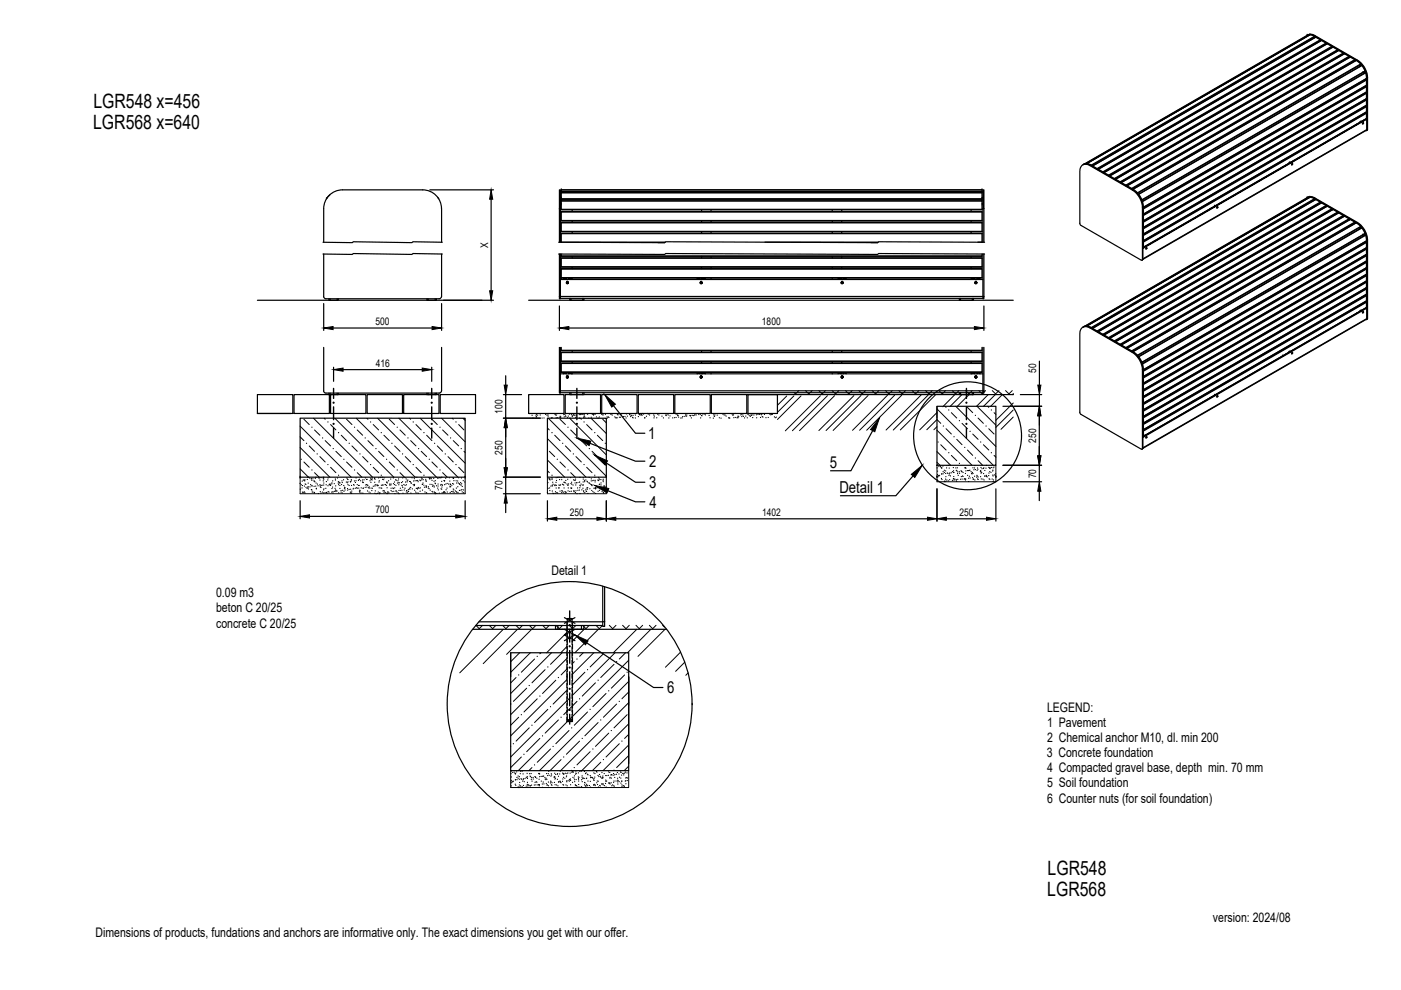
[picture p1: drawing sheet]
<svg xmlns="http://www.w3.org/2000/svg" width="297mm" height="210mm" viewBox="0 0 297 210" stroke-linecap="round" stroke-linejoin="round" font-family="sans-serif">
<defs><g id="words">
<g font-size="4.2">
<text x="19.8" y="23">LGR548 x=456</text>
<text x="19.8" y="27.4">LGR568 x=640</text>
<text x="222.1" y="185.5">LGR548</text>
<text x="222" y="189.9">LGR568</text>
</g>
<g font-size="3.5">
<text x="137.4" y="93.1">1</text>
<text x="137.7" y="99">2</text>
<text x="176" y="99.3">5</text>
<text x="137.6" y="103.5">3</text>
<text x="137.7" y="107.6">4</text>
<text x="178" y="104.6">Detail 1</text>
<text x="141.4" y="147">6</text>
</g>
<g font-size="2.8">
<text x="116.9" y="122">Detail 1</text>
<text x="45.8" y="126.6">0.09 m3</text>
<text x="45.8" y="129.9">beton C 20/25</text>
<text x="45.8" y="133.1">concrete C 20/25</text>
<text x="222" y="150.9">LEGEND:</text>
<text x="222" y="154.1">1 Pavement</text>
<text x="221.9" y="160.5">3 Concrete foundation</text>
<text x="222" y="157.3">2 Chemical anchor M10, dl. min 200</text>
<text x="222" y="163.7">4 Compacted gravel base, depth min. 70 mm</text>
<text x="222" y="166.9">5 Soil foundation</text>
<text x="222" y="170.2">6 Counter nuts (for soil foundation)</text>
<text x="257.2" y="195.4">version: 2024/08</text>
<text x="20.2" y="198.6">Dimensions of products, fundations and anchors are informative only. The exact dimensions you get with our offer.</text>
</g>
<g font-size="2.2">
<text x="103.5" y="52.5" transform="rotate(-90 103.5 52.5)">X</text>
<text x="79.6" y="68.9">500</text>
<text x="161.6" y="68.9">1800</text>
<text x="79.7" y="77.7">416</text>
<text x="219.7" y="79.1" transform="rotate(-90 219.7 79.1)">50</text>
<text x="106.6" y="87.7" transform="rotate(-90 106.6 87.7)">100</text>
<text x="219.7" y="93.9" transform="rotate(-90 219.7 93.9)">250</text>
<text x="106.6" y="96.4" transform="rotate(-90 106.6 96.4)">250</text>
<text x="219.7" y="101.4" transform="rotate(-90 219.7 101.4)">70</text>
<text x="106.6" y="103.9" transform="rotate(-90 106.6 103.9)">70</text>
<text x="79.6" y="108.8">700</text>
<text x="120.8" y="109.3">250</text>
<text x="161.6" y="109.3">1402</text>
<text x="203.4" y="109.3">250</text>
</g>
</g></defs>
<!-- layer: 0 -->
<g fill="none" stroke="#000" stroke-width=".25">
<path d="M277.1 7.5l-47.3 27.3M277.1 7.5h.1M277.1 7.5l.7-.2 .9 .3M277.2 7.5l.6-.2 .9 .2 9.1 5.3a4.6 4.6 0 0 1 2.1 3.6v11M277.5 7.4l-.4 .1M277.5 7.4l-47.3 27.3M277.5 7.4v.1M277.5 7.5h.1M277.7 7.4l1 .4M277.7 7.4h.1M277.7 7.4l-47.4 27.3M278.7 7.7l-47.3 27.3"/>
<path d="M278.7 7.6l9 5.2a4.5 4.5 0 0 1 2.1 3.7v11.1l-.2 .1M278.7 7.8v.2M278.7 7.8l-47.3 27.3M278.8 7.5l-.1 .1M278.9 7.9h.1M279 7.9l-47.4 27.3M279 7.9l.9 .5M279.9 8.4l.1 .1M279.9 8.4l-47.3 27.3M280 8.7v-.2l-47.3 27.4M280.1 8.6h.1M280.1 8.6l-47.3 27.3"/>
<path d="M281.1 9.1l.1 .1M281.2 9.2v.2M281.2 9.2l-47.3 27.3M281.4 9.3l-47.3 27.3M281.4 9.3l.9 .5M282.3 9.8l.1 .1M282.3 9.8l-47.3 27.3M282.4 10.1v-.2l-47.3 27.4M282.6 10l-47.3 27.3M282.6 10l-47.3 27.3 1 .6 47.3-27.3M282.6 10l1 .6M283.6 10.5v.1"/>
<path d="M283.6 10.8v-.2l-47.3 27.4M283.8 10.7l-47.3 27.3M283.8 10.7l-47.3 27.3 1 .6 47.3-27.3M283.8 10.7l1 .6M284.8 11.2v.1M284.8 11.3v.2M284.8 11.3l-47.3 27.3M285 11.4h.1M285.1 11.4l-47.4 27.3M285.1 11.4l.9 .6M286 11.9l.1 .1M286 12l-47.3 27.3"/>
<path d="M286.1 12v.2M286.1 12l-47.3 27.4M286.2 12.1h.1M286.3 12.1l-47.4 27.3M286.3 12.1l.9 .6M287.2 12.6l.1 .1M287.2 12.7l-47.3 27.3-.9-.6M287.3 12.9v-.1l-47.3 27.3M287.5 12.8h.1M287.5 12.8l-47.3 27.3M287.5 12.8l1 .8M287.8 12.8h-.1"/>
<path d="M288.2 14.1h.1M288.5 13.6v.1M288.5 13.6l-47.3 27.3M288.5 13.7l-.3 .4M288.5 13.7l-47.3 27.3M288.7 13.9l.7 1.1M288.7 13.9l-47.3 27.3M289 15.4h.5M289 15.4h.1M289.4 15.1l-47.3 27.4M289.4 15.1h.1M289.4 15.4l.3 1.2"/>
<path d="M289.5 15.4l-47.3 27.3M289.5 16.8l.2 .1-47.4 27.3M289.5 18.2l.2 .1M289.5 19.6l.2 .1M289.5 15.4l-47.3 27.3 .2 1.3 47.3-27.3M289.7 18.3v.1M289.7 19.7v.1M289.7 16.9v.1M289.7 18.3l-47.3 27.3v.1M289.7 19.7l-47.4 27.3M289.7 19.5h.1M289.7 18.1l-47.4 27.3"/>
<path d="M289.7 16.6h.1M289.7 19.5l-47.3 27.3M289.7 17l-47.3 27.3v1.1l47.3-27.3M289.7 18.4l-47.3 27.3v1.1l47.3-27.3M289.7 19.8l-47.3 27.3v1.1l47.3-27.3M289.7 17v1.1M289.7 18.4v1.1M289.7 19.8v1.1M289.7 16.6l-47.3 27.3M289.9 16.4l-.1 .1M229.6 34.9l.7-.2 .7 .3 9.2 5.2a4.7 4.7 0 0 1 2.1 3.7v11M230.1 34.7l-.4 .1"/>
<path d="M230.4 34.7l.5 .1 .5 .3M231.2 35l-.1 .1M231.4 35.1v.1M231.6 35.2v.1M231.6 35.2h.1M231.7 35.2l.9 .5M232.6 35.7v.1M232.8 35.9v.1M232.9 35.9l47.3-27.3 .9 .5-47.3 27.3zM233.8 36.4l.1 .1M233.9 36.5v.1M234 36.6v.1"/>
<path d="M234.1 36.6h-.1M234.1 36.6l.9 .5M235 37.1l.1 .1M235.3 37.3v.1M236.3 37.8v.1M236.5 38v.1M236.5 38h.1M237.5 38.6h.1M237.5 38.6v.1M237.7 38.7v.1M237.7 38.7h.1M237.8 38.7l.9 .6"/>
<path d="M238.7 39.3h.1M238.8 39.4h.1M239 39.4l-.1 .1M239.9 40h.1M271.9 35.4h.1M272 35.4h.1M272.7 35h.1M273.3 34.6h.1M273.4 34.6h.1M273.4 34.5v.1M273.5 34.5l-.1 .1M273.7 34.4h.1"/>
<path d="M273.8 34.4h.1M273.9 34.7v.1M273.9 34.7l.2 .1-.2 .2zM273.9 34.7l-.1 .2M274.3 34v.1M287.4 26.5h.1M287.5 26.4h.1M287.6 26.4h.1M287.7 26.3v.1M287.8 26.3h-.1M288.4 25.9l-.1 .1M288.4 25.9h.1"/>
<path d="M288.5 25.9h-.1M288.5 25.9h.1M288.7 25.7v.1M288.8 25.7h.1M288.9 26.1h.1M289 26l-.2 .2M289.4 25.4h-.1M289.5 22.5h.2M289.5 23.8l.2 .1-47.4 27.3M289.5 21l.2 .1M289.7 22.5v.1M289.7 23.9v.1"/>
<path d="M289.7 21.1v.1M289.7 22.5l-47.3 27.3v.1M289.7 21.1l-47.3 27.3v.1M289.7 23.7h.1M289.7 25.1h.1M289.7 20.9l-47.3 27.3M289.7 22.3h.1M289.7 25.2l-47.4 27.2h.2M289.7 23.7l-47.3 27.3M289.7 27.6l-47.4 27.4M289.7 22.3l-47.4 27.3M289.7 21.2l-47.3 27.3v1.1l47.3-27.3"/>
<path d="M289.7 24l-47.3 27.3v1.1M289.7 21.2v1.1M289.7 24v1.1M289.7 25.1l-47.3 27.3M289.8 27.5l-.1 .1M289.8 25.3v2.2l-47.5 27.4M289.9 27.6l-.1 .1M289.9 27.4l-.1 .2M289.9 27.4l-.1 .1M68.5 53.9h25.3M68.5 51.4h25.3M68.6 51.4v-7.2a4 4 0 0 1 4-3.9h17a4 4 0 0 1 4 3.9v7.2"/>
<path d="M68.6 53.9v9M69.2 42.1h.1M69.9 41.3l-.7 .8M91.1 40.3h13.5M92.8 41.9l.2 .2M93.6 53.9v8.9l-.2 .5h-24.3h-.2l-.3-.5M104.1 42.2v19.5M118.5 53.9h90.3M118.5 51.4h90.3M118.6 44.3v-4h.2v4M118.6 44.3v7.1M118.6 53.9v9"/>
<path d="M118.6 44.3h.2M118.8 53.9v9.4h-.2v-.4M118.8 41.8h.2M118.8 44.3v7.1M118.8 43.4h.2M118.8 43.1h.2M118.8 42h.2M118.8 59.3h89.6M119 44.4h89.2M119 49.1h89.2M119 47.3h89.2M119 40.3h.1"/>
<path d="M119 45h89.2M119 45v1.9h89.2v-1.9M119 49.5h89.2M119 54.8v1.9h89.2v-1.9M119 54.8h89.2M119 57h89.2v2h-89.2zM119 53.9v.4h89.2v-.4M119 40.3h89.2M119 40.8h89.2M119 42.6h89.2M119 40.3v4.1M119 47.3v1.8"/>
<path d="M119 49.5v1.9l22-.1M119 42.1h89.2M119 42.3h89.2M119 40.7h89.2M119 40.6h89.2M119 46.8h89.2M119 56.6h89.2M119 57.1h89.2M119 58.9h89.2M119 54.3h89.2M119.5 59.3v-.2h.6v.2M119.5 59.1h.6"/>
<path d="M120.2 60h.1M120.2 60l.1 .1M120.2 59.8h.1M120.2 59.8v.2M120.2 59.8l.2 .1M120.4 59.8h.1M120.4 59.9v.2M120.4 59.9h.1M120.6 59.3v-.2h.6v.2M120.6 59.1h.6M121.3 44.5v.3M121.3 46.9v.3"/>
<path d="M121.3 49.1v.4M121.3 54.3v.4M121.3 56.7v.3M121.3 59v.3M139.5 51.4h1.4M147.8 59.3v-.2h.6v.2M147.8 59.1h.6M148.5 59.9h.1M148.5 59.9v.1M148.7 59.8l.1 .1M148.7 59.8h.1M148.7 59.8l-.2 .1"/>
<path d="M148.7 59l-.1 .2M148.7 44.5v.3M148.7 46.9v.3M148.7 49.1v.4M148.7 54.3v.4M148.7 56.7v.3M148.8 59.9h.1M148.8 59.9v.1M148.9 59.3v-.2h.6v.2M148.9 59.1h.6M150.8 44.5v.3M150.8 46.9v.3"/>
<path d="M150.8 49.1v.4M150.8 54.3v.4M150.8 56.7v.3M150.8 59v.3M162.2 51.3h24M176.5 44.5v.3M176.5 46.9v.3M176.5 49.1v.4M176.5 54.3v.4M176.5 56.7v.3M176.5 59v.3M177.7 59.1v.2"/>
<path d="M178.3 59.1l-.6-.1h.6v.3M178.4 59.9h.1M178.5 59v.2M178.5 44.5v.3M178.5 46.9v.3M178.5 49.1v.4M178.5 54.3v.4M178.5 56.7v.3M178.5 59.8h.1M178.5 59.8l-.1 .2M178.5 59.8l.2 .1M178.7 59.9h.1"/>
<path d="M178.7 59.9v.1M178.8 59.3v-.2h.6v.2M178.8 59.1h.6M184.7 51.4h1.4M205.9 44.5v.3M205.9 46.9v.3M205.9 49.1v.4M205.9 54.3v.4M205.9 56.7v.3M205.9 59v.3M206 59.1v.2M206.7 59.1l-.7-.1h.7v.3"/>
<path d="M206.8 59.9h.1M206.8 59.9v.2M206.8 59.8h.2M206.8 59.8h.1M206.8 59.8v.1M207 59.8v.2M207 59.8h.1M207 60v.1M207 60h.1M207.1 59.3v-.2h.7v.2M207.1 59.1h.7M208.2 40.3h.1"/>
<path d="M208.2 41.8h.2M208.2 40.3v4.1M208.2 47.3v1.8M208.2 49.5v1.9l-.9-.1M208.2 43.4h.2M208.2 43.1h.2M208.2 42h.2M208.4 44.3v-4h.2v4M208.4 53.9v9.4h.2v-.4M208.4 44.3v7.1M208.4 44.3h.2M208.6 44.3v7.1"/>
<path d="M208.6 53.9v9M240 40.1h.1M240.2 40.1l-.1 .2M240.2 40.1l1 .8M241.1 40.9l.1 .1M241.2 41l-.1 .1M241.3 41.2h.1M241.4 41.2l.7 1.2M241.4 41.2h-.1M242 42.5h.1M242.1 42.5h.1M242.1 42.7h.1"/>
<path d="M242.2 42.7h.1M242.2 44v11l-.1 .2-12.9-7.4M242.2 44a4.6 4.6 0 0 0-2.1-3.7l-9-5.2a1.29 1.29 0 0 0-1.5-.2 1.29 1.29 0 0 0-.7 1.4v11l.3 .5M242.3 54.9l-.2 .3M242.3 52.5l47.5-27.2-47.5 27.4M242.3 43.9l-.1 .1M242.3 54.9l-.1 .1M242.4 51.2v.1M242.4 47v.1M242.4 44.2v.1M242.4 52.4v.1M242.4 45.4h.1"/>
<path d="M242.4 49.6h.1M242.4 49.9l47.3-27.3v1.1l-47.3 27.3zM242.4 52.4h.1M242.5 52.4h.1M242.5 52.4v.1M242.5 52.4h-.1M242.6 52.4h-.1M242.8 52.2v.1M242.9 52.2h.1M243 52.6h.1M243.1 52.5l-.2 .3M243.4 51.9h.1"/>
<path d="M256.5 44.3v.1M256.8 44.1h.1M256.9 44.1l-.1 .1M257.5 43.8h-.1M257.5 43.7h.1M257.6 43.7l-.1 .1M257.6 43.7h.1M257.8 43.6h.1M257.9 43.5v.1M258 43.9h.1M258.1 43.8l-.1 .3M258.5 43.2h-.1"/>
<path d="M277.1 41.9h.1M277.1 41.9l.7-.1 .9 .2M277.2 41.9l.7-.2 .8 .2 9.1 5.3a4.7 4.7 0 0 1 2.1 3.7v16.6M277.5 41.8l-47.7 27.5M277.5 41.9l-47.3 27.2M277.5 41.9h.1M277.5 41.9l-47.2 27.3M277.7 41.8l1 .3M277.7 41.8h.1M277.7 41.8l-47.3 27.3M278.7 42.1v.1M278.7 42.2l-47.3 27.3"/>
<path d="M278.7 42l9 5.2a4.6 4.6 0 0 1 2.1 3.7v16.8h-.2M278.7 42.2v.2M278.8 42h-.1M278.9 42.3l-47.3 27.3M279 42.3l.9 .6-47.3 27.3M279 42.3l-47.3 27.3M279.9 42.9h.1M280 43.1v-.1l-47.3 27.3M280.1 43h.1M280.1 43l-47.3 27.4M281.1 43.6h.1M281.2 43.8v-.1l-47.3 27.3"/>
<path d="M281.4 43.7l-47.3 27.3M281.4 43.7l.9 .6M282.3 44.3l.1 .1M282.3 44.3l-47.3 27.3M282.4 44.4l-47.3 27.3M282.4 44.4v.1M282.6 44.4h.1M282.6 44.4l-47.3 27.4M282.6 44.4l1 .6M283.6 45v.1M283.6 45l-47.3 27.3-1-.6M283.6 45.1l-47.3 27.3"/>
<path d="M283.6 45.1v.1M283.8 45.1l-47.3 27.3M284.8 45.7v.1M284.8 45.9v-.1l-47.3 27.3M285 45.8h.1M285.1 45.8l-47.4 27.3M285.1 45.8l.9 .6M286 46.4l.1 .1M286 46.4l-47.3 27.3M286.1 46.5l-47.3 27.3M286.1 46.5v.1M286.2 46.5h.1"/>
<path d="M286.3 46.5l-47.4 27.4M286.3 46.5l.9 .6M287.2 47.1l.1 .1M287.2 47.1l-47.3 27.3-.9-.6M287.3 47.2v.2M287.3 47.2l-47.3 27.3M287.5 47.3h.1M287.5 47.2l1 .8M287.5 47.3l-47.3 27.3 1 .7M287.8 47.2h-.1M288.2 48.5h.1M288.5 48v.1"/>
<path d="M288.5 48l-47.3 27.3M288.5 48.1l-.3 .5M288.5 48.1l-47.3 27.3M288.7 48.3l.7 1.2M288.7 48.3l-47.3 27.3M289 49.8h.1M289.4 49.5l-47.3 27.4M289.4 49.6h.1M289.4 49.5v.1M289.4 49.6l-47.3 27.3M289.4 49.8l.3 1.3M289.5 49.8h-.5"/>
<path d="M289.5 49.8l-47.3 27.3M289.5 51.2l.2 .1M289.5 55.5h.2M289.5 56.9l.2 .1M289.5 52.7h.2M289.5 54.1h.2M289.5 58.3l.2 .1M289.5 59.7l.2 .1M289.5 49.9l-47.3 27.3M289.7 51.3v.1M289.7 55.5v.1M289.7 56.9v.1"/>
<path d="M289.7 52.7v.1M289.7 54.1v.1M289.7 58.3v.1M289.7 59.8v.1M289.7 51.3l-47.3 27.3v.1M289.7 54.1l-47.3 27.3v.1M289.7 58.4l-47.3 27.3M289.7 55.5l-47.4 27.3M289.7 57l-47.4 27.2M289.7 52.7l-47.4 27.3M289.7 59.8l-47.4 27.3M289.7 52.5h.1"/>
<path d="M289.7 56.7l-47.3 27.3M289.7 58.1l-47.4 27.4M289.7 53.9l-47.3 27.3M289.7 55.3v.1M289.7 59.5v.1M289.7 51.1h.1M289.7 51.1l-47.3 27.3-.2-1.2M289.7 52.5l-47.3 27.3M289.7 59.6l-47.3 27.2M289.7 51.4l-47.3 27.3v1.1l47.3-27.3M289.7 54.2l-47.3 27.3v1.1l47.3-27.3M289.7 57l-47.3 27.3v1.2l47.3-27.4"/>
<path d="M289.7 58.5l-47.3 27.3v1.1l47.3-27.3M289.7 59.9l-47.3 27.3v1.1l47.3-27.3M289.7 51.4v1.1M289.7 54.2v1.1M289.7 57v1.1M289.7 58.5v1.1M289.7 59.9v1.1M289.7 55.4l-47.4 27.2M289.9 50.9h-.1M54.6 63.7h50M68.6 64.4v5.7M68.6 73.7v9.2"/>
<path d="M69.7 63.3v.4h.3v-.4M70.6 69.5h21M70.7 77.9v2.9M71.5 63.3v.4h.2v-.4M72.7 78.4h16.8M90.5 63.3v.4h.3M90.8 63.3v.4M91.5 77.9v2.9M92.3 63.3v.4M92.5 63.3v.4h-1.7M93.6 73.7v9.1l-.2 .5h-24.3h-.2l-.3-.5M93.6 64.4v5.7"/>
<path d="M107.2 79.7v2M112.1 63.7h102.7M118.6 73.7v9.6h.2v-9.6M118.6 64.9v5.2M118.6 62.9h90M118.8 79.3h89.6M118.8 63.3h89.6M119 73.7v.7h89.2v-.7M119 74.8h89.2M119 74.8v1.9h89.2v-1.9M119 78.9v-1.9h89.2v1.9M119 78.9h89.2"/>
<path d="M119 74.3h89.2M119 76.6h89.2M119 77.1h89.2M119.5 79l.6 .1zM119.5 79.1v.2M120.1 79.1v.2M120.2 79.9h.1M120.2 79.9v.1M120.3 60.1h.1M120.3 79.8h.1M120.3 79.8l.1 .1M120.3 79.8l-.1 .1"/>
<path d="M120.4 60.1h.1M120.4 79.9h.1M120.4 79.9v.1M120.6 79.1v.2M120.6 69.5h86M120.8 63.3v.4h.3v-.4M121.2 79.1l-.6-.1h.6v.3M121.3 74.4v.3M121.3 76.7v.3M121.3 79v.3M123.6 63.3v.4h.2v-.4M147.8 79l.6 .1z"/>
<path d="M147.8 79.1v.2M148.4 79.1v.2M148.5 60l.2 .1M148.5 60h.1M148.6 79.9h.1M148.6 79.9l-.1 .1M148.7 60.1h.1M148.7 79.8h.1M148.7 79.8l.1 .1M148.7 79.8l-.1 .1M148.7 79l-.1 .2M148.7 74.4v.3"/>
<path d="M148.7 76.7v.3M148.8 79.9h.1M148.8 60h.1M148.8 60l-.1 .1M148.8 79.9v.1M148.9 79l.6 .1zM148.9 79.1v.2M149.5 79.1v.2M150.8 74.4v.3M150.8 76.7v.3M150.8 79v.3M176.5 74.4v.3"/>
<path d="M176.5 76.7v.3M176.5 79v.3M177.7 79.1v.2M178.3 79.1l-.6-.1h.6v.3M178.4 79.9h.1M178.4 60h.1M178.4 60l.1 .1M178.4 79.9v.1M178.5 79v.2M178.5 74.4v.3M178.5 76.7v.3M178.5 79.8h.1"/>
<path d="M178.5 79.8l.2 .1M178.5 79.8l-.1 .1M178.5 60.1h.1M178.7 79.9h.1M178.7 79.9l-.1 .2M178.7 60l-.2 .1M178.7 60h.1M178.8 79.3v-.2h.6v.2M178.8 79.1h.6M203.4 63.3v.4h2.7M203.7 63.3v.4M205.9 74.4v.3"/>
<path d="M205.9 76.7v.3M205.9 79v.3M206 79l.7 .1zM206 79.1v.2M206.1 63.3v.4M206.4 63.3v.4h-.3M206.7 79.1v.2M206.8 79.9h.1M206.8 79.9v.1M206.8 60.1h.2M206.8 60.1h.1M206.9 79.8h.1"/>
<path d="M206.9 79.8l.1 .1M206.9 79.8l-.1 .1M207 60.1h.1M207 79.9h.1M207 79.9v.1M207.1 79.3v-.2h.7v.2M207.1 79.1h.7M208.4 73.7v9.6h.2v-.4M208.6 64.9v5.2M208.6 73.7v9.2M220.4 76.6v5.1M229.6 69.4l.7-.2 .9 .3 9 5.2a4.7 4.7 0 0 1 2.1 3.7l-.1 16.7"/>
<path d="M230.1 69.1l-.4 .2M230.1 69.1l.1 .1M230.4 69.1l1 .3M230.4 69.1v.1M231.2 69.5h-.1M231.3 69.4l.1 .1M231.4 69.5v.1M231.6 69.7h.1M231.7 69.6l.9 .6M232.6 70.2v.1M232.9 70.3l47.3-27.3 .9 .6-47.3 27.3zM233.8 70.9h.1"/>
<path d="M233.9 71h.1M234 71.1h.1M234.1 71h-.1M234.1 71l.9 .6M235 71.6l.1 .1M236.3 72.3v.1M236.5 72.5h.1M236.5 72.4h.1M236.5 72.4l47.3-27.3 1 .6-47.3 27.3zM237.5 73v.1M237.7 73.2h.1M237.7 73.1v.1"/>
<path d="M237.8 73.1l.9 .6M238.7 73.7v.1M238.9 73.9h.1M239.9 74.4l.1 .1M240 74.5h.1M240.2 74.6l-.1 .1M241.1 75.3l.1 .1M241.2 75.4l-.1 .1M241.4 75.6l.7 1.2M241.4 75.6l-.1 .1M242 76.9h.1M242.1 76.9h.1"/>
<path d="M242.1 76.9h-.1M242.2 77.1h-.1M242.2 77.1v.1M242.2 78.4l-.1 16.8-12.9-7.3M242.2 78.4a4.6 4.6 0 0 0-2.1-3.7l-9-5.2a1.31 1.31 0 0 0-1.5-.1 1.31 1.31 0 0 0-.7 1.4v16.6l.3 .5M242.3 78.4h-.1M271.9 75.5h.1M272 75.5h.1M272 75.4v.1M272.7 75v.1M272.7 75h.1M273.3 74.7h.1"/>
<path d="M273.4 74.7h.1M273.4 74.6l-.1 .1M273.4 74.6v.1M273.5 74.6l-.1 .1M273.7 74.5h.1M273.8 74.4v.1M273.9 74.8h.1M273.9 74.8h.2l-.2 .3zM273.9 74.8l-.1 .2M274.3 74.1h.1M287.4 66.5v.1M287.5 66.5h.1"/>
<path d="M287.6 66.5h.1M287.7 66.4h.1M287.8 66.3l-.1 .1M288.4 66h.1M288.4 66h-.1M288.4 65.9h.1M288.5 65.9l-.1 .1M288.5 65.9v.1M288.5 65.9h.1M288.7 65.8h.1M288.8 65.8h.1M288.9 66.1l.1 .1"/>
<path d="M289 66.1l-.2 .2M289.4 65.4h-.1M289.5 63.9l.2 .1M289.5 61.1l.2 .1M289.5 62.5l.2 .1M289.7 64v.1M289.7 61.2v.1M289.7 62.6v.1M289.7 64l-47.3 27.3v.1M289.7 61.2l-47.3 27.3v.1M289.7 62.6l-47.4 27.3M289.7 65.2h.1"/>
<path d="M289.7 62.4h.1M289.7 63.8l-47.3 27.3M289.7 61l-47.4 27.3M289.7 65.2l-47.4 27.3h.2M289.7 62.4l-47.3 27.3M289.7 61.3l-47.3 27.3v1.1l47.3-27.3M289.7 64.1l-47.3 27.3v1.1M289.7 61.3v1.1M289.7 64.1v1.1M289.7 67.7l-47.4 27.4M289.7 65.2l-47.3 27.3M289.8 67.5l-.1 .2"/>
<path d="M289.8 65.3h-.1l-47.4 27.3M289.9 67.7h-.1M289.9 67.5l-.1 .2M289.9 67.5l-.1 .1M54.6 83.7h7.5v4h-7.5zM54.6 87.7h7.1M62.3 83.7h7.5v4h-7.5zM63.6 88.7h35v12.5h-35zM69.7 83.3v.4h.3M70 83.3v.4M70.1 83.7h7.5v4h-7.5zM71.5 83.3v.4"/>
<path d="M71.7 83.3v.4h-1.7M77.8 83.7h7.5v4h-7.5zM85.6 83.7h7.5v4h-7.5zM90.5 83.3v.4h1.8M90.8 83.3v.4M92.3 83.3v.4M92.5 83.3v.4h-.2M93.3 83.7h7.5v4h-7.5zM106.7 83.7h3.9M106.7 88.7h7.9M107.2 83.7v5M107.2 90.7v8.5"/>
<path d="M112.1 83.7h7.5v4h-7.5zM116.1 88.7h12.5v12.5h-12.5zM118.6 82.9h90M118.8 83.3h89.6M119.8 83.7h7.5v4h-7.5zM120.2 80h.1M120.2 80l.1 .1M120.3 80.1h.1M120.4 80h.1M120.4 80l-.1 .1M120.8 83.3v.4h.3M121.1 83.3v.4"/>
<path d="M123.6 83.3v.4M123.8 83.3v.4h-2.7M125.1 94l9.6 3.8h2M127.6 83.7h7.5v4h-7.5zM128.5 98.1l6.2 4.1h2M130.1 86l4.6 5.9h2M135.3 83.7h7.5v4h-7.5zM143.1 83.7h7.5v4h-7.5zM148.5 80h.1M148.5 80l.1 .1M148.6 80.1h.1M148.8 80h.1"/>
<path d="M148.8 80l-.2 .1M150.8 83.7h7.5v4h-7.5zM158.3 83.7h56.5M158.6 83.7h6.2v4h-6.2zM178.4 80h.1M178.4 80l.2 .1M178.6 80.1h.1M178.7 80h.1M185 91.3l-4.6 8.5h-4.3M198.7 86.1h12.4v12.6h-12.4zM198.7 86.2v2.5M203.4 83.3v.4h.3v-.4"/>
<path d="M206.1 83.3v.4h.3v-.4M206.8 80h.1M206.8 80l.1 .1M206.9 80.1h.1M207 80h.1M207 80l-.1 .1M212.6 86.1h8.3M212.6 98.7h8.2M214.8 83.7h.1M216.3 83.7h4.6M220.4 88.2v8.4M220.4 98.7v3.4"/>
<path d="M220.4 83.7v2.4M220.4 88.2v1.9M242.2 95.2h-.1M242.3 95l-.1 .2M242.3 92.7l47.5-27.4v2.3l-47.5 27.3M242.4 82.8v.1M242.4 84.3h.1M242.4 80v.1M242.4 89.9v.1M242.4 87.1v.1M242.4 85.4v.1M242.4 92.5h.1"/>
<path d="M242.4 82.6v.1M242.4 88.3h.1M242.4 80.1l47.3-27.3v1.1l-47.3 27.3zM242.4 82.9l47.3-27.3v1.1l-47.3 27.3zM242.4 90l47.3-27.3v1.1l-47.3 27.3zM242.5 92.5h.1M242.5 92.4h.1M242.5 92.4v.1M242.5 92.4l-.1 .1M242.6 92.4h.1M242.6 92.4l-.1 .1M242.8 92.3h.1"/>
<path d="M242.9 92.3h.1M243 92.7h.1M243.1 92.6l-.2 .2M243.4 91.9v.1M256.5 84.4h.1M256.8 84.2h.1M256.9 84.2h-.1M257.5 83.8l-.1 .1M257.5 83.8h.1M257.6 83.8h-.1M257.6 83.7v.1M257.8 83.6v.1"/>
<path d="M257.9 83.6h.1M258 84h.1M258.1 83.9l-.1 .2M258.5 83.2l-.1 .1M63.6 101.2h.1M63.6 106.2v3.8M65.6 109.5h31M98.6 101.2h.1M98.6 106.2v3.8M106.7 101.2h7.9M106.7 104.7h7.9M107.2 101.2v3.5"/>
<path d="M107.2 106.7v2M116.1 106.2v4.3M118.1 110h8.5M128.6 101.2h.1M128.6 106.2v4.3M128.9 104l5.8 2.4h2M130.6 110h66M193.6 100.9l-3.7 4.2h-11.7M198.7 101.2h.1M198.7 103.6v6.9M200.6 110h8.6M211.1 101.2h.1"/>
<path d="M211.1 103.6v6.9M212.6 102.1h8.2M220.4 104.2v1.9M100.2 133.4h41.1M100.9 132.6h26.9M108.3 138.4h25v25h-25zM108.3 138.5v4.9M117.8 132.6v.8h.5v-.8M119.7 133.4l2.2 1.2-2.2 1.2M119.7 131l2.2 1.2M120.2 132.2v1.1M120.2 133.7v1"/>
<path d="M120.2 135.2v.9M120.2 136.6v1M120.2 138v1M120.2 139.5v.9M120.3 131.2h1M120.3 131.2v1.2M120.3 132.9v.9M120.3 134.3v.9M120.3 135.7v1M120.3 137.2v.9M120.3 138.6v.9M121.3 131.2v1.2"/>
<path d="M121.3 132.9v.9M121.3 134.3v.9M121.3 135.7v1M121.3 137.2v.9M121.3 138.6v.9M121.4 132.2v1.1M121.4 133.7v1M121.4 135.2v.9M121.4 136.6v1M121.4 138v1M121.4 139.5v.9M121.9 133.4l-2.2 1.2 2.2 1.2"/>
<path d="M121.9 131l-2.2 1.2M123.3 132.6v.8h.5v-.8M124.4 136.3l14.2 9.5h2M127.8 124.3v8.5h.4v-1M128.2 124.4v7.4M128.2 131.8h-26.6M120.2 140.9v1M120.2 142.3v2.1M120.2 144.9v.9M120.2 146.3v1M120.2 147.7v1M120.2 149.2v.9"/>
<path d="M120.2 150.6v.9M120.2 152v1h1.2v-1M120.3 152.6h1M120.3 140v1M120.3 141.4v1M120.3 142.9v.9M120.3 144.3v.9M120.3 145.7v1M120.3 147.1v1M120.3 148.6v.9M120.3 150v1M120.3 151.4v1.2"/>
<path d="M121.3 140v1M121.3 141.4v1M121.3 142.9v.9M121.3 144.3v.9M121.3 145.7v1M121.3 147.1v1M121.3 148.6v.9M121.3 150v1M121.3 151.4v1.2M121.4 140.9v1M121.4 142.3v2.1M121.4 144.9v.9"/>
<path d="M121.4 146.3v1M121.4 147.7v1M121.4 149.2v.9M121.4 150.6v.9M133.3 143.5v18.4"/>
<circle cx="289" cy="26.2" r=".14"/>
<circle cx="120.3" cy="59.9" r=".16"/>
<circle cx="120.3" cy="59.9" r=".22"/>
<circle cx="120.3" cy="59.9" r=".05"/>
<circle cx="148.6" cy="59.9" r=".16"/>
<circle cx="148.6" cy="59.9" r=".22"/>
<circle cx="148.6" cy="59.9" r=".05"/>
<circle cx="178.5" cy="59.9" r=".16"/>
<circle cx="178.5" cy="59.9" r=".22"/>
<circle cx="178.5" cy="59.9" r=".05"/>
<circle cx="206.9" cy="59.9" r=".16"/>
<circle cx="206.9" cy="59.9" r=".22"/>
<circle cx="206.9" cy="59.9" r=".05"/>
<circle cx="243.1" cy="52.7" r=".14"/>
<circle cx="258.1" cy="44" r=".15"/>
<circle cx="120.3" cy="80" r=".16"/>
<circle cx="120.3" cy="80" r=".22"/>
<circle cx="120.3" cy="80" r=".05"/>
<circle cx="148.6" cy="80" r=".16"/>
<circle cx="148.6" cy="80" r=".22"/>
<circle cx="148.6" cy="80" r=".05"/>
<circle cx="178.5" cy="80" r=".16"/>
<circle cx="178.5" cy="80" r=".22"/>
<circle cx="178.5" cy="80" r=".05"/>
<circle cx="206.9" cy="80" r=".16"/>
<circle cx="206.9" cy="80" r=".22"/>
<circle cx="206.9" cy="80" r=".05"/>
<circle cx="289" cy="66.3" r=".14"/>
<circle cx="205.1" cy="92.4" r="11.4"/>
<circle cx="243.1" cy="92.8" r=".14"/>
<circle cx="258.1" cy="84.1" r=".15"/>
<circle cx="120.8" cy="149.3" r="26"/>
</g>
<g fill="none" stroke="#000" stroke-width=".3">
<path d="M70.7 82.4v2.1M70.7 86.3v2.7M70.7 90.8v2.1M91.5 82.4v2.1M91.5 86.3v2.7M91.5 90.8v2.1M122.3 82.4v2.1M122.3 86.3v2.7M122.3 90.8v2.1M204.9 82.4v2.1M204.9 86.3v2.7M204.9 90.8v2.1"/>
<path d="M120.8 129.5v2.1M120.8 133.4v2.7M120.8 137.9v2.7M120.8 142.4v2.7M120.8 146.9v2.7M120.8 151.4v2.1"/>
</g>
<g fill="#000" stroke="#000" stroke-width=".21">
<path d="M104.1 40.3l.4 1.9h-.7zM68.6 69.5l2-.3v.7zM70.7 78.4l2-.4v.7zM89.5 78l2 .4-2 .3zM91.6 69.2l2 .3-2 .4zM103.8 61.7h.7l-.4 2zM118.6 69.5l2-.3v.7zM206.6 69.2l2 .3-2 .4zM106.9 81.7h.7l-.4 2zM107.2 88.7l.4 2h-.7zM106.9 99.2h.7l-.4 2zM122.3 92.9l3 .6-.4 1z"/>
<path d="M126 96.5l2.8 1.2-.5 .8zM128.2 83.7l2.3 2-.8 .6zM186.4 88.7l-.9 2.8-.9-.4zM220.4 86.1l.3 2.1h-.7zM220 96.6h.7l-.3 2.1zM220 81.7h.7l-.3 2zM63.6 109.5l2-.4v.7zM96.6 109.1l2 .4-2 .3zM107.2 104.7l.4 2h-.7zM116.1 110l2-.3v.6zM126.6 109.7l2 .3-2 .3zM126.1 102.9l3 .7-.4 .9z"/>
<path d="M128.6 110l2-.3v.6zM193.2 100.6l2.3-1.9-1.5 2.5zM196.6 109.7l2.1 .3-2.1 .3zM198.7 110l1.9-.3v.6zM209.2 109.7l1.9 .3-1.9 .3zM220.4 102.1l.3 2.1h-.7zM121.9 134.6l2.8 1.3-.6 .8z"/>
<circle cx="70.7" cy="89.9" r=".12"/>
<circle cx="70.7" cy="85.4" r=".12"/>
<circle cx="91.5" cy="85.4" r=".12"/>
<circle cx="91.5" cy="89.9" r=".12"/>
<circle cx="122.3" cy="85.4" r=".12"/>
<circle cx="122.3" cy="89.9" r=".12"/>
<circle cx="204.9" cy="85.4" r=".12"/>
<circle cx="204.9" cy="89.9" r=".12"/>
<circle cx="120.8" cy="132.5" r=".12"/>
<circle cx="120.8" cy="137" r=".12"/>
<circle cx="120.8" cy="150.5" r=".12"/>
<circle cx="120.8" cy="146" r=".12"/>
<circle cx="120.8" cy="141.5" r=".12"/>
</g>
<!-- layer: SRAFY -->
<g fill="none" stroke="#000" stroke-width=".21">
<path d="M63.6 99.4l1.8 1.8M63.6 94.9l6.3 6.3M63.6 90.4l10.9 10.8M63.6 92.6l.8 .8M64.4 98l1.2 1.1M64.4 88.9l1.2 1.1M65.6 94.5l1.1 1.2M66.5 88.7l12.5 12.5M66.7 91.2l1.1 1.1M67.8 96.8l1.1 1.2M68.7 88.7l.2 .2M68.9 93.4l1.2 1.1"/>
<path d="M70.1 99.1l1.1 1.1M70.1 90l1.1 1.2M71 88.7l12.5 12.5M71.2 95.7l1.2 1.1M72.4 92.3l1.1 1.1M73.5 98l1.1 1.1M73.5 88.9l1.1 1.1M74.6 94.5l1.1 1.2M75.5 88.7l12.5 12.5M75.7 91.2l1.2 1.1M76.9 96.8l1.1 1.2M77.8 88.7l.2 .2"/>
<path d="M78 93.4l1.1 1.1M79.1 99.1l1.2 1.1M79.1 90l1.2 1.2M80.1 88.7l12.4 12.5M80.3 95.7l1.1 1.1M81.4 92.3l1.1 1.1M82.5 98l1.2 1.1M82.5 88.9l1.2 1.1M83.7 94.5l1.1 1.2M84.6 88.7l12.5 12.5M84.8 91.2l1.1 1.1M85.9 96.8l1.2 1.2"/>
<path d="M86.8 88.7l.3 .2M87.1 93.4l1.1 1.1M88.2 99.1l1.1 1.1M88.2 90l1.1 1.2M89.1 88.7l9.5 9.5M89.3 95.7l1.2 1.1M90.5 92.3l1.1 1.1M91.6 98l1.1 1.1M91.6 88.9l1.1 1.1M92.7 94.5l1.1 1.2M93.6 88.7l5 5M93.8 91.2l1.2 1.1"/>
<path d="M95 96.8l1.1 1.2M95.9 88.7l.2 .2M96.1 93.4l1.1 1.1M97.2 99.1l1.2 1.1M97.2 90l1.2 1.2M98.2 88.7l.4 .4M98.4 95.7l.2 .2M116.1 97.5l3.6 3.7M116.1 93l8.1 8.2M116.1 99.8l.4 .4M116.1 90.7l.4 .5M116.3 88.7l12.3 12.3"/>
<path d="M116.5 95.7l1.1 1.1M117.6 92.3l1.1 1.1M118.7 98l1.2 1.1M118.7 88.9l1.2 1.1M119.9 94.5l1.1 1.2M120.8 88.7l7.8 7.7M121 91.2l1.1 1.1M122.1 96.8l1.2 1.2M123 88.7l.3 .2M123.3 93.4l1.1 1.1M124.4 99.1l1.1 1.1M124.4 90l1.1 1.2"/>
<path d="M125.3 88.7l3.3 3.2M125.5 95.7l1.1 1.1M126.6 92.3l1.2 1.1M127.8 98l.8 .7M127.8 88.9l.8 .8M166.8 84l-2 1.9M168.3 83.9l-3.5 3.5M169.4 82.8l-.7 .7-.4-.3M169.8 83.9l-5 5M170.8 82.8l.7 .7 .7-.7M173.6 82.8l.7 .7 .7-.7M173.9 83.9l-7.4 7.4"/>
<path d="M175.4 83.9l-7.4 7.4M176.4 82.8l.8 .7 .6-.7M176.9 83.9l-7.4 7.4M179.3 82.8l.7 .7 .7-.7M181 83.9l-7.4 7.4M182.1 82.8l.7 .7 .7-.7M182.5 83.9l-7.4 7.4M184.1 83.9l-7.5 7.4M184.9 82.8l.7 .7 .7-.7M187.8 82.8l.7 .7 .7-.7M188.2 83.8l-7.5 7.4M189.7 83.8l-7.4 7.4"/>
<path d="M190.6 82.8l.7 .7 .7-.7M191.2 83.8l-7.4 7.4M193.4 82.8l.7 .7 .7-.7M195.3 83.8l-7.4 7.4M196.2 82.8l.7 .7 .7-.7M196.8 83.8l-7.4 7.4M198.3 83.8l-7.4 7.4M198.7 87.5l-3.7 3.6M198.7 98.7v3.4h12.4v-3.4M198.7 95.8l2.9 2.9M198.7 91.2l7.4 7.5M198.7 86.7l11.9 12"/>
<path d="M198.7 98l.6 .7M198.7 90.5l-.7 .6M199.1 82.8l.7 .7 .7-.7M199.5 94.3l1.1 1.1M199.5 89.8l-.8-.8-2.2 2.1M200.4 86.1l.2 .3M200.6 90.9l1.1 1.1M201.7 96.6l1.1 1.1M201.7 87.5l1.1 1.1M201.9 82.8l.7 .7 .7-.7M202.4 83.7l-2.5 2.5M202.6 86.1l8.5 8.6"/>
<path d="M202.8 93.1l1.2 1.2M203.9 83.7l-2.5 2.5M204 89.8l1.1 1.1M204.7 82.8l.7 .7 .7-.7M205.1 95.4l1.1 1.2M205.1 86.4l1.1 1.1M205.4 83.7l-2.5 2.5M206.2 92l1.2 1.1M207.1 86.1l4 4M207.4 97.7l.9 1M207.4 88.6l1.1 1.2M207.5 82.8l.8 .7 .7-.7"/>
<path d="M208.5 94.3l1.1 1.1M209.4 86.1l.2 .3M209.5 83.7l-2.5 2.5M209.6 90.9l1.2 1.1M210.4 82.8l.7 .7 .7-.7M210.8 96.6l.3 .3M210.8 87.5l.3 .4M211 83.7l-2.5 2.5M212.5 83.7l-2.5 2.5M213.2 82.8l.7 .7 .7-.7M214.8 85.4l-3.7 3.7M214.8 86.9l-3.7 3.7"/>
<path d="M214.8 88.4l-2.6 2.6M63.6 101.2v3.5h35v-3.5M66.7 100.2l1 1M75.7 100.2l1 1M84.8 100.2l1 1M93.8 100.2l1 1M116.1 101.2v3.5h12.5v-3.5M121 100.2l1 1M100.9 132.6l.7 .7 .7-.7M103.7 132.6l.7 .7 .7-.7M106.6 132.6l.7 .7 .7-.7M106.7 133.4l-9.2 9.3"/>
<path d="M109.4 132.6l.7 .7 .7-.7M109.7 133.4l-7.2 7.3M110.2 138.4l-1.9 1.9M112.2 132.6l.7 .7 .7-.7M112.4 138.4l-4.1 4.2M112.7 133.4l-5.3 5.3M113.3 139.7l-2.8 2.8M114.7 138.4l-.2 .2M115 132.6l.7 .7 .8-.7M116.9 138.4l-8.6 8.6M117.9 132.6l.7 .7 .7-.7M119.2 138.4l-2.5 2.5"/>
<path d="M120.3 134l-4.4 4.4M120.3 137l-1.4 1.4M120.3 139.5l-12 12M120.7 132.6l.7 .7 .7-.7M121.4 138.4l-.1 .1M123.5 132.6l.7 .7 .7-.7M123.7 138.4l-.8 .8M123.9 133.4l-2.6 2.6M125.9 138.4l-4.6 4.6M126.4 132.6l.7 .7 .7-.7M126.9 133.4l-5 5M127.9 138.6l-2.8 2.8"/>
<path d="M129.2 132.6l.7 .7 .7-.7M130.4 138.4l-9.1 9.1M132 132.6l.7 .7 .7-.7M132.6 138.4l-1.3 1.3M133.3 140l-23.4 23.4M134.8 132.6l.7 .7 .8-.7M135 133.4l-5 5M137.7 132.6l.7 .7 .7-.7M138 133.4l-5 5M140.5 132.6l.4 .4M141 133.4l-5.7 5.8M144.3 138.3l-3.2 3.2"/>
<path d="M108.3 158.3h.1M109.4 143.7l-1.1 1.1M110 152.1l-1.7 1.7M111.7 145.9l-2.9 2.8M112.2 154.3l-2.8 2.8M113.9 148.2l-2.8 2.8M114.5 156.6l-2.8 2.8M115.6 142l-2.8 2.8M116.1 150.4l-2.8 2.8M116.7 158.8l-2.8 2.8M117.8 144.2l-2.8 2.8M118.4 152.6l-2.8 2.8"/>
<path d="M120.1 146.5l-2.8 2.8M120.3 144l-12 12M120.3 141.8l-1.3 1.3M120.6 154.9l-2.8 2.8M120.8 147.9l-12.5 12.6M121.8 140.3l-.5 .5M122.3 148.7l-2.8 2.8M122.9 157.1l-2.8 2.8M124 142.5l-2.7 2.8M124.6 151l-2.8 2.8M125.1 159.4l-2.8 2.8M126.2 144.8l-2.7 2.8"/>
<path d="M126.8 153.2l-2.8 2.8M128.5 147l-2.8 2.8M129.1 155.4l-2.9 2.9M130.2 140.9l-2.8 2.8M130.7 149.3l-2.8 2.8M131.3 157.7l-2.8 2.8M132.4 143.1l-2.8 2.8M133 151.5l-2.8 2.8M133.3 144.5l-18.9 18.9M133.3 149l-14.4 14.4M133.3 153.5l-10 9.9M133.3 158l-5.4 5.4"/>
<path d="M133.3 146.7l-1.4 1.5M133.3 155.7l-.9 .9M145.2 140.4l-2 1.9M145.9 142.7l-.5 .5M108.3 163.4v3.6h25v-3.6M110.5 160.5l-2.2 2.2M112.8 162.7l-.7 .7M119 161.1l-2.4 2.3M121.2 163.3l-.1 .1M127.4 161.6l-1.8 1.8M133.3 162.4l-1 1M133.3 160.2l-2.6 2.5"/>
</g>
<g fill="#000" stroke="#000" stroke-width=".21">
<circle cx="66.1" cy="90.6" r=".04"/>
<circle cx="67.2" cy="96.2" r=".04"/>
<circle cx="69.5" cy="89.5" r=".04"/>
<circle cx="70.7" cy="95.1" r=".04"/>
<circle cx="71.8" cy="91.7" r=".04"/>
<circle cx="72.9" cy="97.4" r=".04"/>
<circle cx="74" cy="94" r=".04"/>
<circle cx="75.2" cy="90.6" r=".04"/>
<circle cx="78.6" cy="98.5" r=".04"/>
<circle cx="79.7" cy="95.1" r=".04"/>
<circle cx="82" cy="97.4" r=".04"/>
<circle cx="83.1" cy="94" r=".04"/>
<circle cx="84.2" cy="90.6" r=".04"/>
<circle cx="87.6" cy="89.5" r=".04"/>
<circle cx="87.6" cy="98.5" r=".04"/>
<circle cx="88.8" cy="95.1" r=".04"/>
<circle cx="91" cy="97.4" r=".04"/>
<circle cx="92.1" cy="94" r=".04"/>
<circle cx="93.3" cy="90.6" r=".04"/>
<circle cx="94.4" cy="96.2" r=".04"/>
<circle cx="95.5" cy="92.8" r=".04"/>
<circle cx="97.8" cy="95.1" r=".04"/>
<circle cx="112.2" cy="87.7" r=".04"/>
<circle cx="112.8" cy="88" r=".04"/>
<circle cx="113" cy="88.7" r=".04"/>
<circle cx="113.6" cy="88.2" r=".04"/>
<circle cx="113.8" cy="88.3" r=".04"/>
<circle cx="114.9" cy="88.6" r=".04"/>
<circle cx="116.2" cy="88" r=".04"/>
<circle cx="116.2" cy="88.2" r=".04"/>
<circle cx="116.9" cy="88.6" r=".04"/>
<circle cx="117" cy="91.7" r=".04"/>
<circle cx="117.8" cy="88" r=".04"/>
<circle cx="117.9" cy="88" r=".04"/>
<circle cx="118.2" cy="97.4" r=".04"/>
<circle cx="118.7" cy="88.5" r=".04"/>
<circle cx="118.9" cy="88.4" r=".04"/>
<circle cx="119.3" cy="94" r=".04"/>
<circle cx="119.6" cy="88.4" r=".04"/>
<circle cx="120.3" cy="88.5" r=".04"/>
<circle cx="120.4" cy="90.6" r=".04"/>
<circle cx="120.7" cy="87.7" r=".04"/>
<circle cx="121.3" cy="88.3" r=".04"/>
<circle cx="122.2" cy="88" r=".04"/>
<circle cx="122.7" cy="92.8" r=".04"/>
<circle cx="122.8" cy="87.9" r=".04"/>
<circle cx="122.9" cy="88.6" r=".04"/>
<circle cx="123.8" cy="98.5" r=".04"/>
<circle cx="123.9" cy="88" r=".04"/>
<circle cx="123.9" cy="88.3" r=".04"/>
<circle cx="123.9" cy="87.8" r=".04"/>
<circle cx="125.4" cy="88.5" r=".04"/>
<circle cx="125.6" cy="87.8" r=".04"/>
<circle cx="125.8" cy="87.8" r=".04"/>
<circle cx="125.8" cy="88" r=".04"/>
<circle cx="125.9" cy="87.9" r=".04"/>
<circle cx="126.5" cy="88.4" r=".04"/>
<circle cx="126.8" cy="88.6" r=".04"/>
<circle cx="127.1" cy="88.4" r=".04"/>
<circle cx="127.2" cy="97.4" r=".04"/>
<circle cx="127.6" cy="87.8" r=".04"/>
<circle cx="128.4" cy="87.8" r=".04"/>
<circle cx="128.7" cy="88.4" r=".04"/>
<circle cx="129.1" cy="88.5" r=".04"/>
<circle cx="129.5" cy="87.7" r=".04"/>
<circle cx="130.3" cy="88.4" r=".04"/>
<circle cx="130.8" cy="88.6" r=".04"/>
<circle cx="131" cy="88" r=".04"/>
<circle cx="131.3" cy="88.5" r=".04"/>
<circle cx="131.5" cy="87.8" r=".04"/>
<circle cx="132.7" cy="88.6" r=".04"/>
<circle cx="132.8" cy="87.7" r=".04"/>
<circle cx="133.7" cy="88.3" r=".04"/>
<circle cx="133.8" cy="88" r=".04"/>
<circle cx="133.9" cy="88.1" r=".04"/>
<circle cx="134.5" cy="87.7" r=".04"/>
<circle cx="134.7" cy="88.6" r=".04"/>
<circle cx="135.3" cy="88.3" r=".04"/>
<circle cx="135.7" cy="88" r=".04"/>
<circle cx="135.9" cy="87.9" r=".04"/>
<circle cx="136.1" cy="88" r=".04"/>
<circle cx="137.3" cy="87.7" r=".04"/>
<circle cx="137.4" cy="87.8" r=".04"/>
<circle cx="137.7" cy="88" r=".04"/>
<circle cx="138.6" cy="88" r=".04"/>
<circle cx="138.7" cy="88.6" r=".04"/>
<circle cx="138.7" cy="88.2" r=".04"/>
<circle cx="140.3" cy="88.2" r=".04"/>
<circle cx="140.7" cy="88.6" r=".04"/>
<circle cx="141.1" cy="88" r=".04"/>
<circle cx="141.4" cy="87.8" r=".04"/>
<circle cx="141.7" cy="88" r=".04"/>
<circle cx="142.1" cy="88.2" r=".04"/>
<circle cx="143.3" cy="88.5" r=".04"/>
<circle cx="143.6" cy="88" r=".04"/>
<circle cx="143.7" cy="88.1" r=".04"/>
<circle cx="144.6" cy="88.6" r=".04"/>
<circle cx="144.7" cy="88.3" r=".04"/>
<circle cx="145.6" cy="88.2" r=".04"/>
<circle cx="145.6" cy="88" r=".04"/>
<circle cx="146.4" cy="88.2" r=".04"/>
<circle cx="146.6" cy="88.6" r=".04"/>
<circle cx="147.3" cy="88" r=".04"/>
<circle cx="147.6" cy="88" r=".04"/>
<circle cx="148.5" cy="88.6" r=".04"/>
<circle cx="148.7" cy="88.1" r=".04"/>
<circle cx="148.8" cy="88.1" r=".04"/>
<circle cx="149" cy="87.8" r=".04"/>
<circle cx="149.9" cy="87.7" r=".04"/>
<circle cx="151.5" cy="88.3" r=".04"/>
<circle cx="151.6" cy="88" r=".04"/>
<circle cx="152.1" cy="88" r=".04"/>
<circle cx="152.5" cy="88.6" r=".04"/>
<circle cx="153.4" cy="87.7" r=".04"/>
<circle cx="153.5" cy="88" r=".04"/>
<circle cx="153.7" cy="88" r=".04"/>
<circle cx="153.9" cy="88.2" r=".04"/>
<circle cx="154.6" cy="88.6" r=".04"/>
<circle cx="155.3" cy="88" r=".04"/>
<circle cx="155.5" cy="88" r=".04"/>
<circle cx="155.6" cy="88.5" r=".04"/>
<circle cx="155.9" cy="87.7" r=".04"/>
<circle cx="155.9" cy="88.5" r=".04"/>
<circle cx="156.5" cy="88.6" r=".04"/>
<circle cx="156.5" cy="88.2" r=".04"/>
<circle cx="157.1" cy="88" r=".04"/>
<circle cx="157.2" cy="87.8" r=".04"/>
<circle cx="157.3" cy="88.3" r=".04"/>
<circle cx="157.6" cy="88.3" r=".04"/>
<circle cx="158.4" cy="87.7" r=".04"/>
<circle cx="158.5" cy="87.8" r=".04"/>
<circle cx="159.1" cy="88.3" r=".04"/>
<circle cx="159.3" cy="88.1" r=".04"/>
<circle cx="159.5" cy="88" r=".04"/>
<circle cx="159.6" cy="88.5" r=".04"/>
<circle cx="160.4" cy="87.9" r=".04"/>
<circle cx="161" cy="87.8" r=".04"/>
<circle cx="161.4" cy="87.9" r=".04"/>
<circle cx="161.6" cy="88.3" r=".04"/>
<circle cx="161.7" cy="88.4" r=".04"/>
<circle cx="162.4" cy="88.5" r=".04"/>
<circle cx="162.9" cy="88.5" r=".04"/>
<circle cx="163.2" cy="87.8" r=".04"/>
<circle cx="163.4" cy="87.9" r=".04"/>
<circle cx="163.6" cy="87.9" r=".04"/>
<circle cx="164.2" cy="88.4" r=".04"/>
<circle cx="198.7" cy="99.2" r=".04"/>
<circle cx="198.7" cy="98.7" r=".04"/>
<circle cx="198.8" cy="99.9" r=".04"/>
<circle cx="198.9" cy="93.7" r=".04"/>
<circle cx="199.1" cy="98.9" r=".04"/>
<circle cx="199.4" cy="98.9" r=".04"/>
<circle cx="199.5" cy="99.1" r=".04"/>
<circle cx="199.7" cy="99.2" r=".04"/>
<circle cx="200" cy="90.3" r=".04"/>
<circle cx="200.7" cy="99.2" r=".04"/>
<circle cx="200.8" cy="98.7" r=".04"/>
<circle cx="201.1" cy="96" r=".04"/>
<circle cx="201.1" cy="86.9" r=".04"/>
<circle cx="201.3" cy="99.2" r=".04"/>
<circle cx="202.1" cy="99.1" r=".04"/>
<circle cx="202.3" cy="92.6" r=".04"/>
<circle cx="202.7" cy="99.2" r=".04"/>
<circle cx="202.8" cy="99.7" r=".04"/>
<circle cx="202.9" cy="99.8" r=".04"/>
<circle cx="203" cy="99.2" r=".04"/>
<circle cx="203.4" cy="98.2" r=".04"/>
<circle cx="203.4" cy="89.2" r=".04"/>
<circle cx="204.5" cy="94.9" r=".04"/>
<circle cx="204.6" cy="99.2" r=".04"/>
<circle cx="204.8" cy="99.3" r=".04"/>
<circle cx="205.3" cy="99.8" r=".04"/>
<circle cx="205.7" cy="91.4" r=".04"/>
<circle cx="206.6" cy="99.2" r=".04"/>
<circle cx="206.7" cy="98.7" r=".04"/>
<circle cx="207.3" cy="99.5" r=".04"/>
<circle cx="208" cy="99.1" r=".04"/>
<circle cx="208.2" cy="99.4" r=".04"/>
<circle cx="208.5" cy="99.3" r=".04"/>
<circle cx="208.6" cy="99.2" r=".04"/>
<circle cx="209" cy="99.3" r=".04"/>
<circle cx="209.1" cy="90.3" r=".04"/>
<circle cx="209.1" cy="98.7" r=".04"/>
<circle cx="209.6" cy="99.1" r=".04"/>
<circle cx="209.9" cy="99.2" r=".04"/>
<circle cx="210.5" cy="99.7" r=".04"/>
<circle cx="210.6" cy="99.2" r=".04"/>
<circle cx="210.7" cy="99" r=".04"/>
<circle cx="63.6" cy="101.3" r=".04"/>
<circle cx="63.6" cy="102.5" r=".04"/>
<circle cx="63.9" cy="102.8" r=".04"/>
<circle cx="64" cy="103.5" r=".04"/>
<circle cx="64.1" cy="102" r=".04"/>
<circle cx="64.1" cy="102.9" r=".04"/>
<circle cx="64.2" cy="104.5" r=".04"/>
<circle cx="64.5" cy="101.8" r=".04"/>
<circle cx="64.6" cy="104.3" r=".04"/>
<circle cx="64.6" cy="101.9" r=".04"/>
<circle cx="64.7" cy="102.6" r=".04"/>
<circle cx="64.8" cy="102.7" r=".04"/>
<circle cx="65.2" cy="103.3" r=".04"/>
<circle cx="65.3" cy="101.2" r=".04"/>
<circle cx="65.3" cy="102.4" r=".04"/>
<circle cx="65.4" cy="103.2" r=".04"/>
<circle cx="65.7" cy="103.2" r=".04"/>
<circle cx="65.9" cy="102.8" r=".04"/>
<circle cx="66" cy="101.5" r=".04"/>
<circle cx="66" cy="103.8" r=".04"/>
<circle cx="66.1" cy="101.8" r=".04"/>
<circle cx="66.1" cy="103.1" r=".04"/>
<circle cx="66.6" cy="101.9" r=".04"/>
<circle cx="66.6" cy="102" r=".04"/>
<circle cx="66.6" cy="104.5" r=".04"/>
<circle cx="66.7" cy="104.4" r=".04"/>
<circle cx="66.7" cy="102.1" r=".04"/>
<circle cx="66.8" cy="101.4" r=".04"/>
<circle cx="67" cy="101.2" r=".04"/>
<circle cx="67.1" cy="103.6" r=".04"/>
<circle cx="67.1" cy="103.5" r=".04"/>
<circle cx="67.3" cy="102.6" r=".04"/>
<circle cx="67.9" cy="103" r=".04"/>
<circle cx="67.9" cy="104.2" r=".04"/>
<circle cx="67.9" cy="103.2" r=".04"/>
<circle cx="68.1" cy="101.3" r=".04"/>
<circle cx="68.5" cy="101.9" r=".04"/>
<circle cx="68.5" cy="101.5" r=".04"/>
<circle cx="68.6" cy="101.2" r=".04"/>
<circle cx="68.6" cy="103.9" r=".04"/>
<circle cx="68.6" cy="101.6" r=".04"/>
<circle cx="69.1" cy="103.5" r=".04"/>
<circle cx="69.5" cy="101.8" r=".04"/>
<circle cx="69.6" cy="101.3" r=".04"/>
<circle cx="69.8" cy="102.7" r=".04"/>
<circle cx="70" cy="102.8" r=".04"/>
<circle cx="70.1" cy="102.9" r=".04"/>
<circle cx="70.3" cy="102.6" r=".04"/>
<circle cx="70.5" cy="101.9" r=".04"/>
<circle cx="70.6" cy="104.5" r=".04"/>
<circle cx="70.6" cy="104.2" r=".04"/>
<circle cx="71.1" cy="103.9" r=".04"/>
<circle cx="71.2" cy="104" r=".04"/>
<circle cx="71.7" cy="102.4" r=".04"/>
<circle cx="71.7" cy="102.1" r=".04"/>
<circle cx="71.8" cy="104.5" r=".04"/>
<circle cx="71.9" cy="102.2" r=".04"/>
<circle cx="72.1" cy="102.4" r=".04"/>
<circle cx="72.1" cy="102.9" r=".04"/>
<circle cx="72.1" cy="103.6" r=".04"/>
<circle cx="72.5" cy="101.9" r=".04"/>
<circle cx="72.6" cy="102.3" r=".04"/>
<circle cx="72.8" cy="101.7" r=".04"/>
<circle cx="73" cy="103.3" r=".04"/>
<circle cx="73.2" cy="103.9" r=".04"/>
<circle cx="74" cy="103.8" r=".04"/>
<circle cx="74.3" cy="102.2" r=".04"/>
<circle cx="74.3" cy="104.5" r=".04"/>
<circle cx="74.5" cy="104.6" r=".04"/>
<circle cx="74.5" cy="101.9" r=".04"/>
<circle cx="74.6" cy="104.5" r=".04"/>
<circle cx="74.9" cy="103.7" r=".04"/>
<circle cx="75" cy="103.5" r=".04"/>
<circle cx="75.1" cy="102.9" r=".04"/>
<circle cx="75.1" cy="102" r=".04"/>
<circle cx="75.4" cy="102.3" r=".04"/>
<circle cx="75.4" cy="103.5" r=".04"/>
<circle cx="75.5" cy="101.9" r=".04"/>
<circle cx="75.5" cy="101.3" r=".04"/>
<circle cx="75.7" cy="103.5" r=".04"/>
<circle cx="76" cy="102.9" r=".04"/>
<circle cx="76.1" cy="103.5" r=".04"/>
<circle cx="76.2" cy="102.9" r=".04"/>
<circle cx="76.2" cy="101.6" r=".04"/>
<circle cx="76.3" cy="103.9" r=".04"/>
<circle cx="76.4" cy="104.1" r=".04"/>
<circle cx="76.5" cy="101.9" r=".04"/>
<circle cx="76.5" cy="104.5" r=".04"/>
<circle cx="76.6" cy="103.4" r=".04"/>
<circle cx="76.9" cy="104.6" r=".04"/>
<circle cx="77" cy="103.5" r=".04"/>
<circle cx="77" cy="102.3" r=".04"/>
<circle cx="77.8" cy="103.3" r=".04"/>
<circle cx="77.9" cy="104.1" r=".04"/>
<circle cx="78.2" cy="104.3" r=".04"/>
<circle cx="78.4" cy="101.9" r=".04"/>
<circle cx="78.5" cy="104.5" r=".04"/>
<circle cx="78.6" cy="101.5" r=".04"/>
<circle cx="78.6" cy="102.3" r=".04"/>
<circle cx="78.7" cy="103.5" r=".04"/>
<circle cx="78.8" cy="101.6" r=".04"/>
<circle cx="78.8" cy="104" r=".04"/>
<circle cx="78.9" cy="101.5" r=".04"/>
<circle cx="79.1" cy="103.1" r=".04"/>
<circle cx="79.4" cy="101.4" r=".04"/>
<circle cx="79.4" cy="101.3" r=".04"/>
<circle cx="79.5" cy="103" r=".04"/>
<circle cx="79.5" cy="101.6" r=".04"/>
<circle cx="79.6" cy="104.1" r=".04"/>
<circle cx="79.7" cy="102.7" r=".04"/>
<circle cx="80" cy="103" r=".04"/>
<circle cx="80.1" cy="104.6" r=".04"/>
<circle cx="80.2" cy="102.9" r=".04"/>
<circle cx="80.2" cy="104.3" r=".04"/>
<circle cx="80.6" cy="101.2" r=".04"/>
<circle cx="80.8" cy="103.5" r=".04"/>
<circle cx="80.8" cy="101.2" r=".04"/>
<circle cx="80.9" cy="102.9" r=".04"/>
<circle cx="80.9" cy="103.5" r=".04"/>
<circle cx="81.1" cy="101.2" r=".04"/>
<circle cx="81.1" cy="101.6" r=".04"/>
<circle cx="81.2" cy="102.8" r=".04"/>
<circle cx="81.2" cy="104.1" r=".04"/>
<circle cx="81.4" cy="104" r=".04"/>
<circle cx="81.4" cy="101.3" r=".04"/>
<circle cx="81.7" cy="102.8" r=".04"/>
<circle cx="81.8" cy="104.4" r=".04"/>
<circle cx="81.9" cy="102.9" r=".04"/>
<circle cx="82" cy="102.3" r=".04"/>
<circle cx="82" cy="102.2" r=".04"/>
<circle cx="82" cy="104.6" r=".04"/>
<circle cx="82.1" cy="103.4" r=".04"/>
<circle cx="82.2" cy="104.3" r=".04"/>
<circle cx="82.4" cy="104.5" r=".04"/>
<circle cx="82.6" cy="102.6" r=".04"/>
<circle cx="82.8" cy="101.6" r=".04"/>
<circle cx="82.9" cy="102.8" r=".04"/>
<circle cx="83.4" cy="103.6" r=".04"/>
<circle cx="83.5" cy="104.2" r=".04"/>
<circle cx="83.7" cy="102.7" r=".04"/>
<circle cx="83.7" cy="104.6" r=".04"/>
<circle cx="83.9" cy="102.9" r=".04"/>
<circle cx="83.9" cy="104.1" r=".04"/>
<circle cx="84.4" cy="101.9" r=".04"/>
<circle cx="84.4" cy="104.5" r=".04"/>
<circle cx="84.5" cy="101.5" r=".04"/>
<circle cx="84.6" cy="102.3" r=".04"/>
<circle cx="84.6" cy="104.7" r=".04"/>
<circle cx="84.6" cy="102.4" r=".04"/>
<circle cx="84.9" cy="103.5" r=".04"/>
<circle cx="85.1" cy="102.3" r=".04"/>
<circle cx="85.2" cy="103.9" r=".04"/>
<circle cx="85.4" cy="103.4" r=".04"/>
<circle cx="85.4" cy="101.3" r=".04"/>
<circle cx="85.7" cy="103.9" r=".04"/>
<circle cx="85.9" cy="103.5" r=".04"/>
<circle cx="85.9" cy="101.3" r=".04"/>
<circle cx="86.2" cy="104" r=".04"/>
<circle cx="86.4" cy="104.5" r=".04"/>
<circle cx="86.5" cy="104.1" r=".04"/>
<circle cx="86.6" cy="103.8" r=".04"/>
<circle cx="86.8" cy="102.1" r=".04"/>
<circle cx="86.8" cy="103.5" r=".04"/>
<circle cx="86.9" cy="103.7" r=".04"/>
<circle cx="87.1" cy="104.6" r=".04"/>
<circle cx="87.2" cy="102.5" r=".04"/>
<circle cx="87.4" cy="103.6" r=".04"/>
<circle cx="87.7" cy="102" r=".04"/>
<circle cx="87.8" cy="101.5" r=".04"/>
<circle cx="88.1" cy="104.3" r=".04"/>
<circle cx="88.3" cy="103.5" r=".04"/>
<circle cx="88.4" cy="101.2" r=".04"/>
<circle cx="88.4" cy="103.6" r=".04"/>
<circle cx="88.4" cy="104.5" r=".04"/>
<circle cx="88.5" cy="103.7" r=".04"/>
<circle cx="88.6" cy="103.5" r=".04"/>
<circle cx="88.7" cy="103.3" r=".04"/>
<circle cx="88.7" cy="104.6" r=".04"/>
<circle cx="88.8" cy="103.5" r=".04"/>
<circle cx="89" cy="101.8" r=".04"/>
<circle cx="89.1" cy="104.1" r=".04"/>
<circle cx="89.1" cy="103.4" r=".04"/>
<circle cx="89.3" cy="101.3" r=".04"/>
<circle cx="89.7" cy="102.4" r=".04"/>
<circle cx="89.7" cy="101.7" r=".04"/>
<circle cx="89.9" cy="100.8" r=".04"/>
<circle cx="90" cy="103.3" r=".04"/>
<circle cx="90.1" cy="104.3" r=".04"/>
<circle cx="90.3" cy="101.6" r=".04"/>
<circle cx="90.3" cy="103" r=".04"/>
<circle cx="90.3" cy="103.3" r=".04"/>
<circle cx="90.4" cy="104.5" r=".04"/>
<circle cx="90.8" cy="103.5" r=".04"/>
<circle cx="91" cy="101.4" r=".04"/>
<circle cx="91.1" cy="101.5" r=".04"/>
<circle cx="91.2" cy="102.7" r=".04"/>
<circle cx="91.3" cy="101.3" r=".04"/>
<circle cx="91.6" cy="101.8" r=".04"/>
<circle cx="91.6" cy="104.2" r=".04"/>
<circle cx="92" cy="103" r=".04"/>
<circle cx="92.1" cy="104.3" r=".04"/>
<circle cx="92.1" cy="104.5" r=".04"/>
<circle cx="92.2" cy="102.4" r=".04"/>
<circle cx="92.3" cy="104.7" r=".04"/>
<circle cx="92.5" cy="103" r=".04"/>
<circle cx="92.6" cy="104.6" r=".04"/>
<circle cx="92.9" cy="103" r=".04"/>
<circle cx="93.2" cy="101.2" r=".04"/>
<circle cx="93.3" cy="101.3" r=".04"/>
<circle cx="93.4" cy="102.9" r=".04"/>
<circle cx="93.5" cy="101.3" r=".04"/>
<circle cx="93.5" cy="103.6" r=".04"/>
<circle cx="93.5" cy="102.7" r=".04"/>
<circle cx="93.7" cy="101.2" r=".04"/>
<circle cx="93.7" cy="102.8" r=".04"/>
<circle cx="94" cy="104.4" r=".04"/>
<circle cx="94.1" cy="101.9" r=".04"/>
<circle cx="94.2" cy="102" r=".04"/>
<circle cx="94.5" cy="101.4" r=".04"/>
<circle cx="94.8" cy="102.5" r=".04"/>
<circle cx="94.8" cy="104.3" r=".04"/>
<circle cx="95.4" cy="104.4" r=".04"/>
<circle cx="95.4" cy="102.6" r=".04"/>
<circle cx="95.5" cy="102.7" r=".04"/>
<circle cx="95.5" cy="103.2" r=".04"/>
<circle cx="95.7" cy="104.2" r=".04"/>
<circle cx="96" cy="104.3" r=".04"/>
<circle cx="96.1" cy="103.7" r=".04"/>
<circle cx="96.3" cy="104.5" r=".04"/>
<circle cx="96.7" cy="101.9" r=".04"/>
<circle cx="96.7" cy="104.3" r=".04"/>
<circle cx="97.2" cy="102.4" r=".04"/>
<circle cx="97.4" cy="104" r=".04"/>
<circle cx="97.5" cy="102.6" r=".04"/>
<circle cx="97.5" cy="102.7" r=".04"/>
<circle cx="97.7" cy="102.3" r=".04"/>
<circle cx="97.8" cy="101.3" r=".04"/>
<circle cx="97.9" cy="102.6" r=".04"/>
<circle cx="98" cy="104.3" r=".04"/>
<circle cx="98" cy="103.1" r=".04"/>
<circle cx="98.6" cy="101.4" r=".04"/>
<circle cx="116.1" cy="104.4" r=".04"/>
<circle cx="116.2" cy="101.5" r=".04"/>
<circle cx="116.2" cy="103.5" r=".04"/>
<circle cx="116.5" cy="103.5" r=".04"/>
<circle cx="116.5" cy="101.6" r=".04"/>
<circle cx="116.6" cy="104" r=".04"/>
<circle cx="116.6" cy="101.7" r=".04"/>
<circle cx="116.8" cy="103.1" r=".04"/>
<circle cx="117" cy="101.7" r=".04"/>
<circle cx="117.1" cy="101.4" r=".04"/>
<circle cx="117.1" cy="103" r=".04"/>
<circle cx="117.3" cy="102.7" r=".04"/>
<circle cx="117.7" cy="104.6" r=".04"/>
<circle cx="117.8" cy="104.3" r=".04"/>
<circle cx="117.9" cy="102.3" r=".04"/>
<circle cx="117.9" cy="103.5" r=".04"/>
<circle cx="117.9" cy="101.3" r=".04"/>
<circle cx="117.9" cy="102.9" r=".04"/>
<circle cx="118" cy="101.9" r=".04"/>
<circle cx="118" cy="104.4" r=".04"/>
<circle cx="118.5" cy="103.4" r=".04"/>
<circle cx="118.5" cy="101.2" r=".04"/>
<circle cx="118.6" cy="101.7" r=".04"/>
<circle cx="118.7" cy="102.9" r=".04"/>
<circle cx="118.7" cy="104.1" r=".04"/>
<circle cx="118.8" cy="102.8" r=".04"/>
<circle cx="119.2" cy="104.1" r=".04"/>
<circle cx="119.7" cy="102.3" r=".04"/>
<circle cx="119.8" cy="104.3" r=".04"/>
<circle cx="119.9" cy="104.3" r=".04"/>
<circle cx="120" cy="101.9" r=".04"/>
<circle cx="120" cy="104.4" r=".04"/>
<circle cx="120.4" cy="102.8" r=".04"/>
<circle cx="120.4" cy="104.1" r=".04"/>
<circle cx="121.1" cy="102.5" r=".04"/>
<circle cx="121.1" cy="104.1" r=".04"/>
<circle cx="121.1" cy="103.6" r=".04"/>
<circle cx="121.2" cy="102.7" r=".04"/>
<circle cx="121.5" cy="102.8" r=".04"/>
<circle cx="121.6" cy="101.7" r=".04"/>
<circle cx="121.6" cy="104.1" r=".04"/>
<circle cx="121.7" cy="104.3" r=".04"/>
<circle cx="121.9" cy="102.4" r=".04"/>
<circle cx="121.9" cy="101.9" r=".04"/>
<circle cx="122" cy="101.6" r=".04"/>
<circle cx="122.1" cy="102.8" r=".04"/>
<circle cx="122.3" cy="102.3" r=".04"/>
<circle cx="122.3" cy="104.7" r=".04"/>
<circle cx="122.9" cy="103.4" r=".04"/>
<circle cx="122.9" cy="102.9" r=".04"/>
<circle cx="123" cy="101.2" r=".04"/>
<circle cx="123" cy="104.6" r=".04"/>
<circle cx="123" cy="103" r=".04"/>
<circle cx="123.2" cy="102.6" r=".04"/>
<circle cx="123.6" cy="102.2" r=".04"/>
<circle cx="123.7" cy="102.8" r=".04"/>
<circle cx="123.7" cy="104.3" r=".04"/>
<circle cx="123.7" cy="104" r=".04"/>
<circle cx="123.9" cy="101.8" r=".04"/>
<circle cx="124" cy="102.1" r=".04"/>
<circle cx="124.2" cy="101.8" r=".04"/>
<circle cx="124.2" cy="104.1" r=".04"/>
<circle cx="124.5" cy="102.2" r=".04"/>
<circle cx="124.6" cy="103.4" r=".04"/>
<circle cx="124.6" cy="104.6" r=".04"/>
<circle cx="125.4" cy="101.9" r=".04"/>
<circle cx="125.4" cy="102.8" r=".04"/>
<circle cx="125.5" cy="104" r=".04"/>
<circle cx="125.7" cy="104.2" r=".04"/>
<circle cx="125.9" cy="101.8" r=".04"/>
<circle cx="125.9" cy="103.5" r=".04"/>
<circle cx="126" cy="104.4" r=".04"/>
<circle cx="126.2" cy="103.5" r=".04"/>
<circle cx="126.2" cy="103.4" r=".04"/>
<circle cx="126.3" cy="103.6" r=".04"/>
<circle cx="126.7" cy="101.8" r=".04"/>
<circle cx="126.9" cy="101.9" r=".04"/>
<circle cx="126.9" cy="101.2" r=".04"/>
<circle cx="127" cy="101.5" r=".04"/>
<circle cx="127" cy="101.7" r=".04"/>
<circle cx="127.4" cy="102.8" r=".04"/>
<circle cx="127.4" cy="102.4" r=".04"/>
<circle cx="127.6" cy="103.3" r=".04"/>
<circle cx="127.7" cy="104.2" r=".04"/>
<circle cx="127.9" cy="101.8" r=".04"/>
<circle cx="127.9" cy="101.6" r=".04"/>
<circle cx="127.9" cy="102.1" r=".04"/>
<circle cx="127.9" cy="104.4" r=".04"/>
<circle cx="128" cy="103.2" r=".04"/>
<circle cx="128.1" cy="103" r=".04"/>
<circle cx="128.5" cy="103.2" r=".04"/>
<circle cx="198.8" cy="101.8" r=".04"/>
<circle cx="198.8" cy="100.6" r=".04"/>
<circle cx="198.9" cy="100.8" r=".04"/>
<circle cx="199.1" cy="100.9" r=".04"/>
<circle cx="199.6" cy="100.5" r=".04"/>
<circle cx="199.7" cy="101.7" r=".04"/>
<circle cx="200" cy="100" r=".04"/>
<circle cx="200.2" cy="102" r=".04"/>
<circle cx="200.4" cy="102.1" r=".04"/>
<circle cx="200.5" cy="101.1" r=".04"/>
<circle cx="200.9" cy="100.3" r=".04"/>
<circle cx="201" cy="100.4" r=".04"/>
<circle cx="201.3" cy="101.7" r=".04"/>
<circle cx="201.5" cy="100.9" r=".04"/>
<circle cx="201.7" cy="100.2" r=".04"/>
<circle cx="201.9" cy="100" r=".04"/>
<circle cx="201.9" cy="101.8" r=".04"/>
<circle cx="202.2" cy="101" r=".04"/>
<circle cx="202.2" cy="100.2" r=".04"/>
<circle cx="202.3" cy="101.8" r=".04"/>
<circle cx="202.4" cy="101.6" r=".04"/>
<circle cx="202.8" cy="102.1" r=".04"/>
<circle cx="203.1" cy="101.6" r=".04"/>
<circle cx="203.2" cy="100.8" r=".04"/>
<circle cx="203.4" cy="100" r=".04"/>
<circle cx="203.4" cy="100.3" r=".04"/>
<circle cx="203.9" cy="100" r=".04"/>
<circle cx="204.1" cy="100.9" r=".04"/>
<circle cx="204.2" cy="101" r=".04"/>
<circle cx="204.4" cy="101.6" r=".04"/>
<circle cx="204.5" cy="101.5" r=".04"/>
<circle cx="204.7" cy="101.6" r=".04"/>
<circle cx="205.4" cy="101.4" r=".04"/>
<circle cx="205.4" cy="102.1" r=".04"/>
<circle cx="205.7" cy="101.3" r=".04"/>
<circle cx="205.9" cy="100" r=".04"/>
<circle cx="206" cy="100.4" r=".04"/>
<circle cx="206.2" cy="101.3" r=".04"/>
<circle cx="206.3" cy="100.4" r=".04"/>
<circle cx="206.3" cy="101.6" r=".04"/>
<circle cx="206.6" cy="101" r=".04"/>
<circle cx="207.1" cy="101.2" r=".04"/>
<circle cx="207.1" cy="100.8" r=".04"/>
<circle cx="207.4" cy="101.1" r=".04"/>
<circle cx="207.9" cy="101.1" r=".04"/>
<circle cx="208.1" cy="100.2" r=".04"/>
<circle cx="208.4" cy="101.6" r=".04"/>
<circle cx="208.6" cy="101.8" r=".04"/>
<circle cx="208.8" cy="101" r=".04"/>
<circle cx="209.1" cy="100.9" r=".04"/>
<circle cx="209.1" cy="100.8" r=".04"/>
<circle cx="209.2" cy="101" r=".04"/>
<circle cx="209.3" cy="101.1" r=".04"/>
<circle cx="209.7" cy="100.3" r=".04"/>
<circle cx="209.8" cy="101.6" r=".04"/>
<circle cx="210.1" cy="100.1" r=".04"/>
<circle cx="210.6" cy="102.1" r=".04"/>
<circle cx="211.1" cy="100.8" r=".04"/>
<circle cx="113.9" cy="139.2" r=".04"/>
<circle cx="108.3" cy="149.3" r=".04"/>
<circle cx="110" cy="143.1" r=".04"/>
<circle cx="111.1" cy="159.9" r=".04"/>
<circle cx="112.2" cy="145.3" r=".04"/>
<circle cx="112.8" cy="153.8" r=".04"/>
<circle cx="114.4" cy="147.6" r=".04"/>
<circle cx="116.1" cy="141.4" r=".04"/>
<circle cx="116.7" cy="149.8" r=".04"/>
<circle cx="118.4" cy="143.6" r=".04"/>
<circle cx="122.9" cy="148.2" r=".04"/>
<circle cx="124.6" cy="142" r=".04"/>
<circle cx="126.8" cy="144.2" r=".04"/>
<circle cx="127.4" cy="152.6" r=".04"/>
<circle cx="130.7" cy="140.3" r=".04"/>
<circle cx="108.5" cy="166" r=".04"/>
<circle cx="108.6" cy="165.7" r=".04"/>
<circle cx="108.7" cy="165.8" r=".04"/>
<circle cx="108.7" cy="163.8" r=".04"/>
<circle cx="109" cy="163.7" r=".04"/>
<circle cx="109.2" cy="163.9" r=".04"/>
<circle cx="109.2" cy="166.3" r=".04"/>
<circle cx="109.3" cy="165.3" r=".04"/>
<circle cx="109.3" cy="164" r=".04"/>
<circle cx="109.6" cy="164.8" r=".04"/>
<circle cx="109.9" cy="165" r=".04"/>
<circle cx="109.9" cy="164.5" r=".04"/>
<circle cx="109.9" cy="166.9" r=".04"/>
<circle cx="110" cy="167" r=".04"/>
<circle cx="110.2" cy="165.9" r=".04"/>
<circle cx="110.2" cy="166.9" r=".04"/>
<circle cx="110.4" cy="166.6" r=".04"/>
<circle cx="110.4" cy="163.5" r=".04"/>
<circle cx="110.6" cy="165.2" r=".04"/>
<circle cx="110.7" cy="166.8" r=".04"/>
<circle cx="110.9" cy="164.1" r=".04"/>
<circle cx="110.9" cy="165.3" r=".04"/>
<circle cx="111" cy="165.1" r=".04"/>
<circle cx="111.1" cy="165.7" r=".04"/>
<circle cx="111.6" cy="166.7" r=".04"/>
<circle cx="111.6" cy="164.8" r=".04"/>
<circle cx="111.8" cy="166.3" r=".04"/>
<circle cx="111.8" cy="165" r=".04"/>
<circle cx="111.8" cy="165.9" r=".04"/>
<circle cx="112.1" cy="166.4" r=".04"/>
<circle cx="112.4" cy="164.6" r=".04"/>
<circle cx="112.4" cy="166.6" r=".04"/>
<circle cx="112.5" cy="164.7" r=".04"/>
<circle cx="112.7" cy="165.2" r=".04"/>
<circle cx="112.7" cy="164.9" r=".04"/>
<circle cx="113" cy="164.8" r=".04"/>
<circle cx="113.3" cy="166.4" r=".04"/>
<circle cx="113.4" cy="164.6" r=".04"/>
<circle cx="113.5" cy="165.9" r=".04"/>
<circle cx="113.5" cy="164.8" r=".04"/>
<circle cx="113.7" cy="165.7" r=".04"/>
<circle cx="113.8" cy="165" r=".04"/>
<circle cx="114" cy="166.4" r=".04"/>
<circle cx="114.1" cy="166.3" r=".04"/>
<circle cx="114.3" cy="164" r=".04"/>
<circle cx="114.4" cy="164.7" r=".04"/>
<circle cx="114.4" cy="164.1" r=".04"/>
<circle cx="114.7" cy="164.6" r=".04"/>
<circle cx="114.8" cy="165.6" r=".04"/>
<circle cx="115" cy="164.6" r=".04"/>
<circle cx="115" cy="166.2" r=".04"/>
<circle cx="115.2" cy="165.8" r=".04"/>
<circle cx="115.5" cy="164.8" r=".04"/>
<circle cx="115.7" cy="165.3" r=".04"/>
<circle cx="115.8" cy="165" r=".04"/>
<circle cx="115.9" cy="164" r=".04"/>
<circle cx="116" cy="166.4" r=".04"/>
<circle cx="116.3" cy="165.8" r=".04"/>
<circle cx="116.3" cy="166.6" r=".04"/>
<circle cx="116.3" cy="163.5" r=".04"/>
<circle cx="116.8" cy="165.8" r=".04"/>
<circle cx="116.9" cy="164.1" r=".04"/>
<circle cx="116.9" cy="166.4" r=".04"/>
<circle cx="116.9" cy="164.3" r=".04"/>
<circle cx="117" cy="166.5" r=".04"/>
<circle cx="117" cy="166" r=".04"/>
<circle cx="117.5" cy="164.6" r=".04"/>
<circle cx="117.5" cy="165.9" r=".04"/>
<circle cx="117.6" cy="163.9" r=".04"/>
<circle cx="117.6" cy="164.7" r=".04"/>
<circle cx="118.3" cy="166.6" r=".04"/>
<circle cx="118.5" cy="165.8" r=".04"/>
<circle cx="118.7" cy="165.6" r=".04"/>
<circle cx="118.9" cy="165.9" r=".04"/>
<circle cx="119.3" cy="165.7" r=".04"/>
<circle cx="119.3" cy="165.2" r=".04"/>
<circle cx="119.5" cy="164.8" r=".04"/>
<circle cx="119.5" cy="166.4" r=".04"/>
<circle cx="119.5" cy="164.2" r=".04"/>
<circle cx="119.5" cy="164" r=".04"/>
<circle cx="120.1" cy="164.5" r=".04"/>
<circle cx="120.2" cy="167" r=".04"/>
<circle cx="120.2" cy="166.6" r=".04"/>
<circle cx="120.4" cy="163.9" r=".04"/>
<circle cx="120.9" cy="163.9" r=".04"/>
<circle cx="121" cy="166.4" r=".04"/>
<circle cx="121" cy="165.4" r=".04"/>
<circle cx="121.2" cy="163.8" r=".04"/>
<circle cx="121.3" cy="163.5" r=".04"/>
<circle cx="121.4" cy="163.6" r=".04"/>
<circle cx="121.5" cy="164.8" r=".04"/>
<circle cx="121.7" cy="165" r=".04"/>
<circle cx="121.8" cy="164.5" r=".04"/>
<circle cx="121.8" cy="165.7" r=".04"/>
<circle cx="122" cy="166.5" r=".04"/>
<circle cx="122.2" cy="165.3" r=".04"/>
<circle cx="122.2" cy="164" r=".04"/>
<circle cx="122.2" cy="166.6" r=".04"/>
<circle cx="122.6" cy="163.9" r=".04"/>
<circle cx="122.6" cy="164.7" r=".04"/>
<circle cx="122.7" cy="165.2" r=".04"/>
<circle cx="122.7" cy="165.6" r=".04"/>
<circle cx="122.7" cy="166.3" r=".04"/>
<circle cx="122.7" cy="164.8" r=".04"/>
<circle cx="122.7" cy="166.8" r=".04"/>
<circle cx="122.9" cy="163.5" r=".04"/>
<circle cx="123.3" cy="166.8" r=".04"/>
<circle cx="123.3" cy="163.5" r=".04"/>
<circle cx="123.4" cy="164.8" r=".04"/>
<circle cx="123.4" cy="165.7" r=".04"/>
<circle cx="123.5" cy="167" r=".04"/>
<circle cx="123.5" cy="165.1" r=".04"/>
<circle cx="123.9" cy="163.6" r=".04"/>
<circle cx="123.9" cy="166.4" r=".04"/>
<circle cx="123.9" cy="165.9" r=".04"/>
<circle cx="124" cy="166" r=".04"/>
<circle cx="124.2" cy="166.6" r=".04"/>
<circle cx="124.4" cy="166.3" r=".04"/>
<circle cx="124.4" cy="165" r=".04"/>
<circle cx="124.4" cy="166.6" r=".04"/>
<circle cx="124.5" cy="164.2" r=".04"/>
<circle cx="124.6" cy="166.5" r=".04"/>
<circle cx="124.7" cy="164.3" r=".04"/>
<circle cx="124.7" cy="165.6" r=".04"/>
<circle cx="125" cy="166.5" r=".04"/>
<circle cx="125.2" cy="166.9" r=".04"/>
<circle cx="125.2" cy="164.9" r=".04"/>
<circle cx="125.6" cy="164.8" r=".04"/>
<circle cx="126" cy="165.4" r=".04"/>
<circle cx="126" cy="166.3" r=".04"/>
<circle cx="126.2" cy="166.4" r=".04"/>
<circle cx="126.5" cy="163.6" r=".04"/>
<circle cx="126.5" cy="166" r=".04"/>
<circle cx="126.6" cy="165.6" r=".04"/>
<circle cx="126.8" cy="164.4" r=".04"/>
<circle cx="127" cy="164.6" r=".04"/>
<circle cx="127.1" cy="164.2" r=".04"/>
<circle cx="127.1" cy="166.5" r=".04"/>
<circle cx="127.3" cy="164.6" r=".04"/>
<circle cx="127.5" cy="166.2" r=".04"/>
<circle cx="127.6" cy="163.8" r=".04"/>
<circle cx="127.7" cy="165" r=".04"/>
<circle cx="127.7" cy="166.2" r=".04"/>
<circle cx="127.7" cy="164.8" r=".04"/>
<circle cx="127.8" cy="164.5" r=".04"/>
<circle cx="127.9" cy="166.2" r=".04"/>
<circle cx="127.9" cy="166.4" r=".04"/>
<circle cx="127.9" cy="161" r=".04"/>
<circle cx="128.1" cy="164" r=".04"/>
<circle cx="128.4" cy="165.4" r=".04"/>
<circle cx="128.4" cy="164.4" r=".04"/>
<circle cx="128.5" cy="166.9" r=".04"/>
<circle cx="128.7" cy="164.4" r=".04"/>
<circle cx="129.1" cy="166" r=".04"/>
<circle cx="129.2" cy="166.1" r=".04"/>
<circle cx="129.3" cy="163.8" r=".04"/>
<circle cx="129.4" cy="166.2" r=".04"/>
<circle cx="129.4" cy="164.8" r=".04"/>
<circle cx="129.6" cy="166" r=".04"/>
<circle cx="129.6" cy="165" r=".04"/>
<circle cx="129.9" cy="166.4" r=".04"/>
<circle cx="130.1" cy="164" r=".04"/>
<circle cx="130.1" cy="165.9" r=".04"/>
<circle cx="130.1" cy="164.4" r=".04"/>
<circle cx="130.2" cy="165.6" r=".04"/>
<circle cx="130.2" cy="163.3" r=".04"/>
<circle cx="130.3" cy="164.8" r=".04"/>
<circle cx="130.6" cy="165.6" r=".04"/>
<circle cx="130.7" cy="164.2" r=".04"/>
<circle cx="130.9" cy="165" r=".04"/>
<circle cx="131" cy="165.8" r=".04"/>
<circle cx="131" cy="165.4" r=".04"/>
<circle cx="131.1" cy="165.5" r=".04"/>
<circle cx="131.2" cy="164.1" r=".04"/>
<circle cx="131.6" cy="163.7" r=".04"/>
<circle cx="131.7" cy="163.8" r=".04"/>
<circle cx="131.9" cy="166.8" r=".04"/>
<circle cx="132.1" cy="164" r=".04"/>
<circle cx="132.3" cy="166.6" r=".04"/>
<circle cx="132.6" cy="165.6" r=".04"/>
<circle cx="132.7" cy="165.5" r=".04"/>
<circle cx="133" cy="165" r=".04"/>
</g>
<g fill="#fff" stroke="#fff" stroke-width=".35">
<path d="M256.5 196.4h14.2v3.6h-14.2z"/>
<path d="M221.4 117.8h12.5v3.6h-12.5z"/>
<path d="M221.4 121h10.6v3.6h-10.6z"/>
<path d="M221.4 130.6h42.3v3.7h-42.3z"/>
<path d="M221.4 124.2h36.7v3.6h-36.7z"/>
<path d="M221.4 127.4h20v3.6h-20z"/>
<path d="M19.8 192.6h137.8v3.6h-137.8z"/>
<path d="M221.4 133.8h21.8v3.7h-21.8z"/>
<path d="M256.6 188.4h25.7v2.4h-25.7z"/>
<path d="M256.6 186.4h30.7v2.4h-30.7z"/>
<path d="M221.4 137.1h40.7v3.6h-40.7z"/>
</g>
<use href="#words"/>
</svg>
